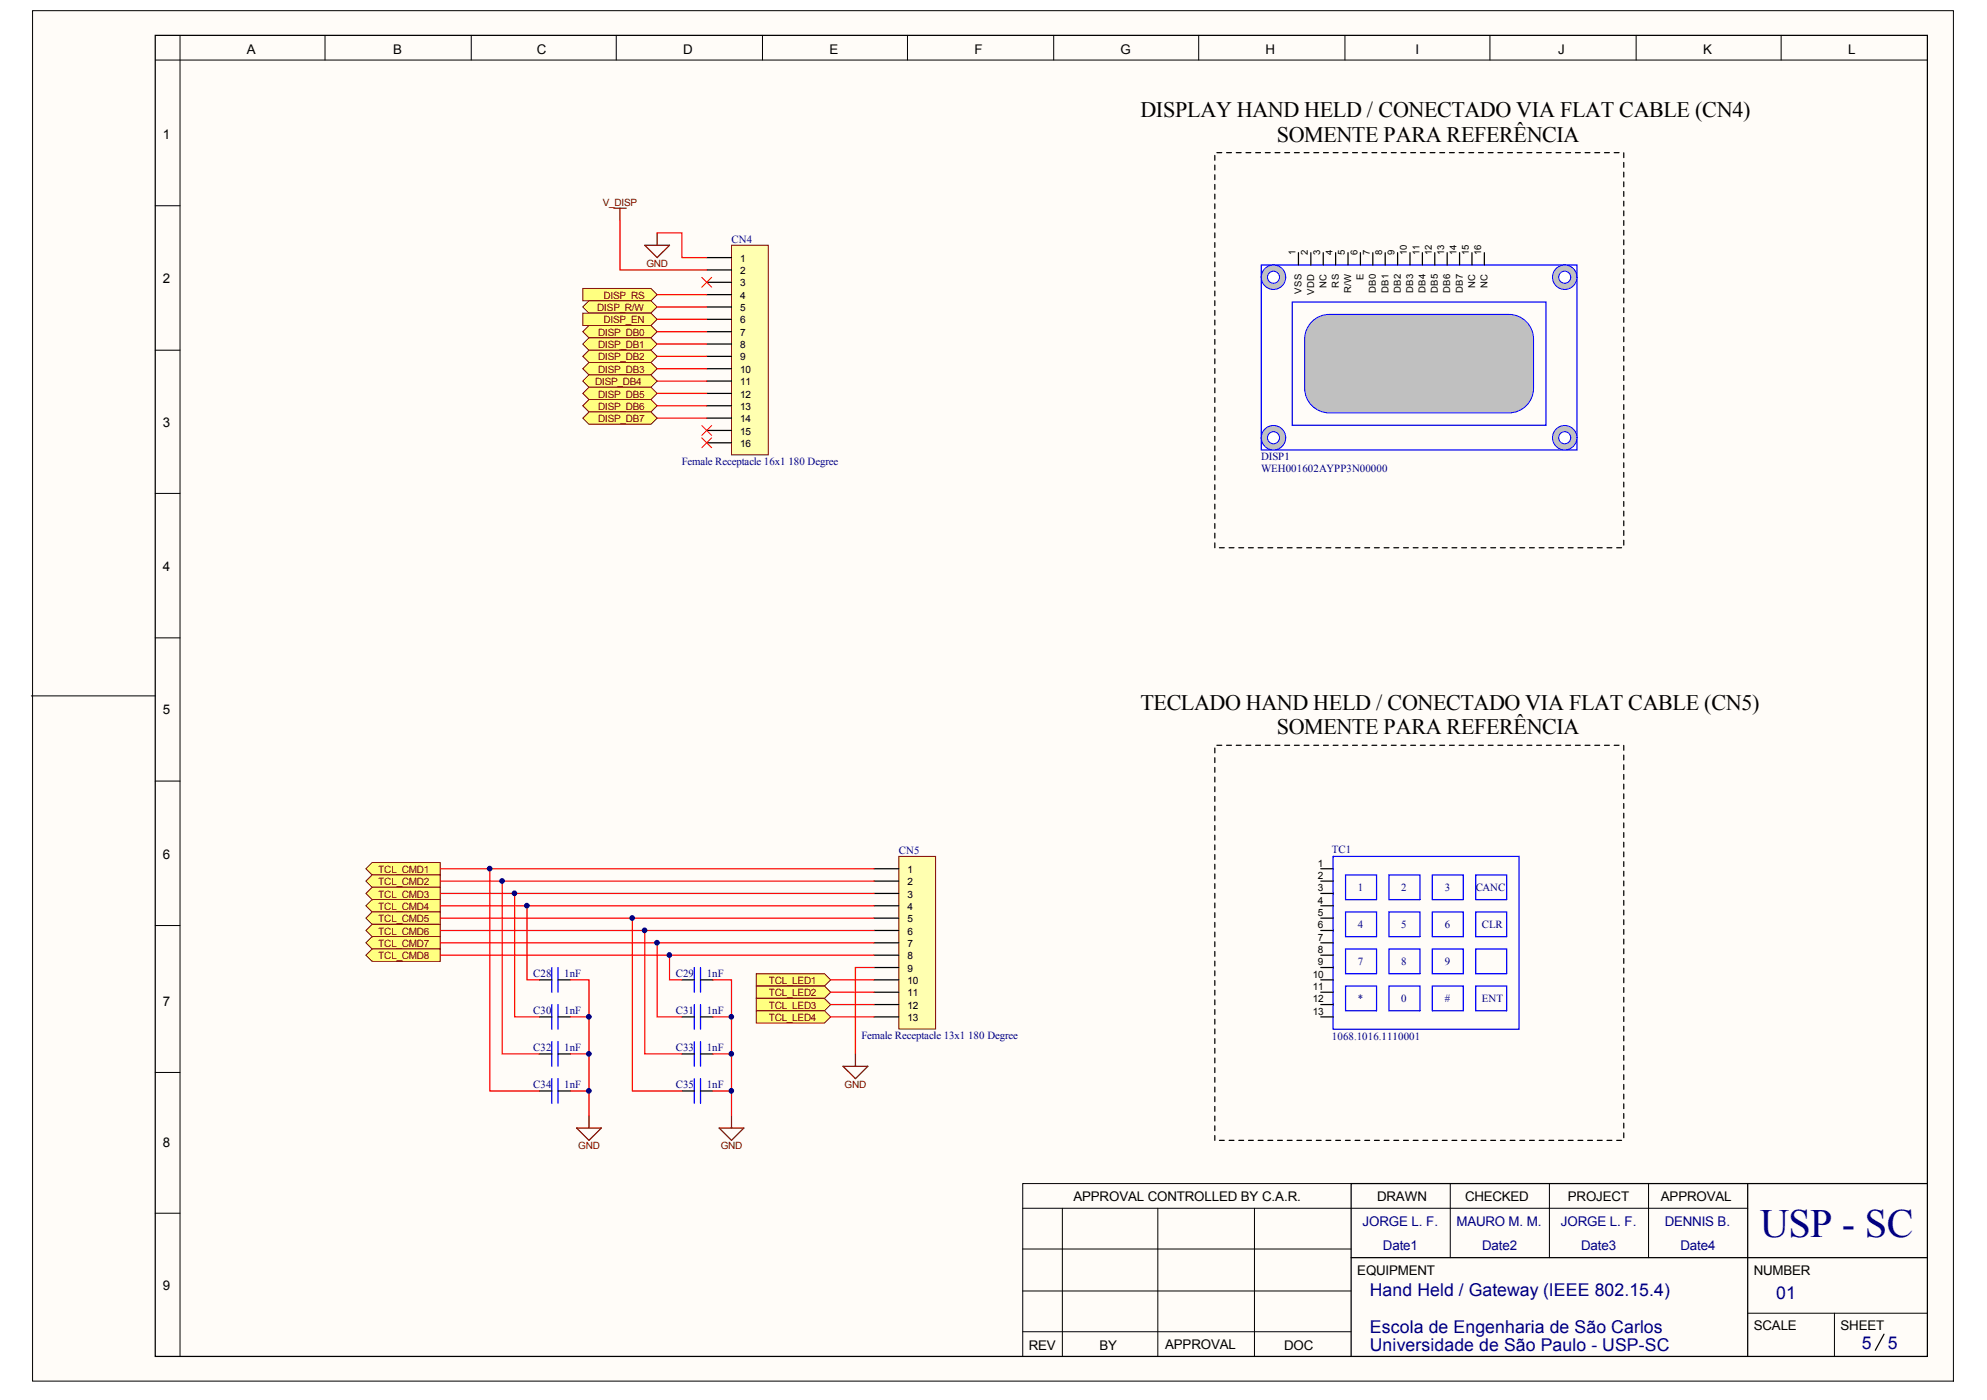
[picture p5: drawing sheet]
<svg xmlns="http://www.w3.org/2000/svg" width="287mm" height="202mm" viewBox="0 0 287 202" stroke-linecap="round" stroke-linejoin="round" font-family="sans-serif">
<defs><g id="words">
<text font-size="5.8" fill="#000080" x="254.1" y="178.6">USP - SC</text>
<g font-size="3.2">
<text x="164.6" y="16.9">DISPLAY HAND HELD / CONECTADO VIA FLAT CABLE (CN4)</text>
<text x="184.3" y="20.4">SOMENTE PARA REFERÊNCIA</text>
<text x="164.6" y="102.4">TECLADO HAND HELD / CONECTADO VIA FLAT CABLE (CN5)</text>
<text x="184.3" y="106">SOMENTE PARA REFERÊNCIA</text>
</g>
<g font-size="2.5" fill="#000080">
<text x="197.7" y="187.1">Hand Held / Gateway (IEEE 802.15.4)</text>
<text x="256.4" y="187.6">01</text>
<text x="197.7" y="192.4">Escola de Engenharia de São Carlos</text>
<text x="197.7" y="195.1">Universidade de São Paulo - USP-SC</text>
<text x="268.7" y="194.8">5</text>
<text x="272.5" y="194.8">5</text>
</g>
<g font-size="1.9">
<text x="35.6" y="7.8">A</text>
<text x="56.8" y="7.8">B</text>
<text x="77.5" y="7.8">C</text>
<text x="98.6" y="7.8">D</text>
<text x="119.7" y="7.8">E</text>
<text x="140.6" y="7.8">F</text>
<text x="161.8" y="7.8">G</text>
<text x="182.7" y="7.8">H</text>
<text x="204.3" y="7.8">I</text>
<text x="224.9" y="7.8">J</text>
<text x="245.8" y="7.8">K</text>
<text x="266.8" y="7.8">L</text>
<text x="23.5" y="20.1">1</text>
<text x="23.5" y="40.9">2</text>
<text x="23.5" y="61.6">3</text>
<text x="23.5" y="82.5">4</text>
<text x="23.5" y="103.1">5</text>
<text x="23.5" y="124">6</text>
<text x="23.5" y="145.2">7</text>
<text x="23.5" y="165.5">8</text>
<text x="155" y="173.4">APPROVAL CONTROLLED BY C.A.R.</text>
<text x="198.8" y="173.4">DRAWN</text>
<text x="211.5" y="173.4">CHECKED</text>
<text x="226.3" y="173.4">PROJECT</text>
<text x="239.7" y="173.4">APPROVAL</text>
<text x="195.9" y="184.1">EQUIPMENT</text>
<text x="253.2" y="184.1">NUMBER</text>
<text x="23.5" y="186.2">9</text>
<text x="148.5" y="195">REV</text>
<text x="158.7" y="195">BY</text>
<text x="168.2" y="194.8">APPROVAL</text>
<text x="185.4" y="195">DOC</text>
<text x="253.2" y="192.1">SCALE</text>
<text x="265.7" y="192.1">SHEET</text>
</g>
<g font-size="1.9" fill="#000080">
<text x="196.7" y="176.9">JORGE L. F.</text>
<text x="210.2" y="176.9">MAURO M. M.</text>
<text x="225.3" y="176.9">JORGE L. F.</text>
<text x="240.3" y="176.9">DENNIS B.</text>
<text x="199.6" y="180.5">Date1</text>
<text x="213.9" y="180.5">Date2</text>
<text x="228.2" y="180.5">Date3</text>
<text x="242.6" y="180.5">Date4</text>
</g>
<g font-size="1.6" fill="#000080">
<text x="105.6" y="35">CN4</text>
<text x="98.4" y="67.1">Female Receptacle 16x1</text>
<text x="113.8" y="67.1">180 Degree</text>
<text x="182.1" y="66.4">DISP1</text>
<text x="182.1" y="68.2">WEH001602AYPP3N00000</text>
<text x="129.7" y="123.3">CN5</text>
<text x="192.3" y="123.1">TC1</text>
<text x="196" y="128.6">1</text>
<text x="202.3" y="128.6">2</text>
<text x="208.5" y="128.6">3</text>
<text x="213" y="128.6">CANC</text>
<text x="196" y="134">4</text>
<text x="202.3" y="134">5</text>
<text x="208.5" y="134">6</text>
<text x="213.9" y="134">CLR</text>
<text x="77" y="141.1">C28</text>
<text x="81.4" y="141.1">1nF</text>
<text x="97.5" y="141.1">C29</text>
<text x="102" y="141.1">1nF</text>
<text x="196" y="139.3">7</text>
<text x="202.3" y="139.3">8</text>
<text x="208.5" y="139.3">9</text>
<text x="77" y="146.5">C30</text>
<text x="81.4" y="146.5">1nF</text>
<text x="97.5" y="146.5">C31</text>
<text x="102" y="146.5">1nF</text>
<text x="196" y="144.7">*</text>
<text x="202.3" y="144.7">0</text>
<text x="208.5" y="144.7">#</text>
<text x="213.9" y="144.7">ENT</text>
<text x="77" y="151.8">C32</text>
<text x="81.4" y="151.8">1nF</text>
<text x="97.5" y="151.8">C33</text>
<text x="102" y="151.8">1nF</text>
<text x="124.4" y="150">Female Receptacle 13x1</text>
<text x="139.7" y="150">180 Degree</text>
<text x="192.3" y="150.2">1068.1016.1110001</text>
<text x="77" y="157.2">C34</text>
<text x="81.4" y="157.2">1nF</text>
<text x="97.5" y="157.2">C35</text>
<text x="102" y="157.2">1nF</text>
</g>
<g font-size="1.4" fill="#800000">
<text x="87" y="29.8">V_DISP</text>
<text x="93.3" y="38.5">GND</text>
<text x="86.2" y="44.9">DISP_R/W</text>
<text x="87.1" y="43.1">DISP_RS</text>
<text x="87.1" y="46.7">DISP_EN</text>
<text x="86.3" y="48.5">DISP_DB0</text>
<text x="86.3" y="50.3">DISP_DB1</text>
<text x="86.3" y="52">DISP_DB2</text>
<text x="86.3" y="53.8">DISP_DB3</text>
<text x="85.9" y="55.6">DISP_DB4</text>
<text x="86.3" y="57.4">DISP_DB5</text>
<text x="86.3" y="59.2">DISP_DB6</text>
<text x="86.3" y="61">DISP_DB7</text>
<text x="54.6" y="126">TCL_CMD1</text>
<text x="54.6" y="127.8">TCL_CMD2</text>
<text x="54.6" y="129.6">TCL_CMD3</text>
<text x="54.6" y="131.4">TCL_CMD4</text>
<text x="54.6" y="133.2">TCL_CMD5</text>
<text x="54.6" y="134.9">TCL_CMD6</text>
<text x="54.6" y="136.7">TCL_CMD7</text>
<text x="54.6" y="138.5">TCL_CMD8</text>
<text x="111" y="142.1">TCL_LED1</text>
<text x="111" y="143.9">TCL_LED2</text>
<text x="111" y="145.6">TCL_LED3</text>
<text x="111" y="147.4">TCL_LED4</text>
<text x="121.9" y="157">GND</text>
<text x="83.5" y="166">GND</text>
<text x="104" y="166">GND</text>
</g>
<g font-size="1.4">
<text x="106.8" y="37.8">1</text>
<text x="106.8" y="39.6">2</text>
<text x="106.8" y="41.4">3</text>
<text x="187" y="36.8" transform="rotate(-90 187 36.8)">1</text>
<text x="188.8" y="36.8" transform="rotate(-90 188.8 36.8)">2</text>
<text x="190.6" y="36.8" transform="rotate(-90 190.6 36.8)">3</text>
<text x="191.5" y="41.6" transform="rotate(-90 191.5 41.6)">NC</text>
<text x="192.4" y="36.8" transform="rotate(-90 192.4 36.8)">4</text>
<text x="193.2" y="41.5" transform="rotate(-90 193.2 41.5)">RS</text>
<text x="194.1" y="36.8" transform="rotate(-90 194.1 36.8)">5</text>
<text x="195.9" y="36.8" transform="rotate(-90 195.9 36.8)">6</text>
<text x="196.8" y="40.5" transform="rotate(-90 196.8 40.5)">E</text>
<text x="197.7" y="36.8" transform="rotate(-90 197.7 36.8)">7</text>
<text x="199.5" y="36.8" transform="rotate(-90 199.5 36.8)">8</text>
<text x="201.3" y="36.8" transform="rotate(-90 201.3 36.8)">9</text>
<text x="203.1" y="36.8" transform="rotate(-90 203.1 36.8)">10</text>
<text x="204.9" y="36.8" transform="rotate(-90 204.9 36.8)">11</text>
<text x="206.7" y="36.8" transform="rotate(-90 206.7 36.8)">12</text>
<text x="208.4" y="36.8" transform="rotate(-90 208.4 36.8)">13</text>
<text x="210.2" y="36.8" transform="rotate(-90 210.2 36.8)">14</text>
<text x="212" y="36.8" transform="rotate(-90 212 36.8)">15</text>
<text x="212.9" y="41.6" transform="rotate(-90 212.9 41.6)">NC</text>
<text x="213.8" y="36.8" transform="rotate(-90 213.8 36.8)">16</text>
<text x="214.7" y="41.6" transform="rotate(-90 214.7 41.6)">NC</text>
<text x="106.8" y="43.1">4</text>
<text x="106.8" y="44.9">5</text>
<text x="106.8" y="46.7">6</text>
<text x="187.9" y="42.4" transform="rotate(-90 187.9 42.4)">VSS</text>
<text x="189.7" y="42.6" transform="rotate(-90 189.7 42.6)">VDD</text>
<text x="195" y="42.3" transform="rotate(-90 195 42.3)">R/W</text>
<text x="198.6" y="42.3" transform="rotate(-90 198.6 42.3)">DB0</text>
<text x="200.4" y="42.3" transform="rotate(-90 200.4 42.3)">DB1</text>
<text x="202.2" y="42.3" transform="rotate(-90 202.2 42.3)">DB2</text>
<text x="204" y="42.3" transform="rotate(-90 204 42.3)">DB3</text>
<text x="205.8" y="42.3" transform="rotate(-90 205.8 42.3)">DB4</text>
<text x="207.6" y="42.3" transform="rotate(-90 207.6 42.3)">DB5</text>
<text x="209.3" y="42.3" transform="rotate(-90 209.3 42.3)">DB6</text>
<text x="211.1" y="42.3" transform="rotate(-90 211.1 42.3)">DB7</text>
<text x="106.8" y="48.5">7</text>
<text x="106.8" y="50.3">8</text>
<text x="106.8" y="52">9</text>
<text x="106.8" y="53.8">10</text>
<text x="106.8" y="55.6">11</text>
<text x="106.8" y="57.4">12</text>
<text x="106.8" y="59.2">13</text>
<text x="106.8" y="61">14</text>
<text x="106.8" y="62.7">15</text>
<text x="106.8" y="64.5">16</text>
<text x="190.2" y="125.1">1</text>
<text x="131" y="126">1</text>
<text x="131" y="127.8">2</text>
<text x="131" y="129.6">3</text>
<text x="131" y="131.4">4</text>
<text x="190.2" y="126.9">2</text>
<text x="190.2" y="128.7">3</text>
<text x="190.2" y="130.5">4</text>
<text x="131" y="133.2">5</text>
<text x="131" y="134.9">6</text>
<text x="131" y="136.7">7</text>
<text x="190.2" y="132.3">5</text>
<text x="190.2" y="134.1">6</text>
<text x="190.2" y="135.8">7</text>
<text x="190.2" y="137.6">8</text>
<text x="131" y="138.5">8</text>
<text x="131" y="140.3">9</text>
<text x="131" y="142.1">10</text>
<text x="131" y="143.9">11</text>
<text x="189.5" y="141.2">10</text>
<text x="189.5" y="143">11</text>
<text x="190.2" y="139.4">9</text>
<text x="131" y="145.6">12</text>
<text x="131" y="147.4">13</text>
<text x="189.5" y="144.7">12</text>
<text x="189.5" y="146.5">13</text>
</g>
</g></defs>
<path d="M4.5 1.5h277.2v197.9h-277.2z" fill="#fffcf8"/>
<g fill="none" stroke="#000" stroke-width=".18">
<path d="M22.4 5.1h255.8v190.8h-255.8zM187.4 36.5v1.8M189.2 36.5v1.8M191 36.5v1.8M192.8 36.5v1.8M194.6 36.5v1.8M196.4 36.5v1.8M198.2 36.5v1.8M199.9 36.5v1.8M201.7 36.5v1.8M203.5 36.5v1.8M205.3 36.5v1.8"/>
<path d="M207.1 36.5v1.8M208.9 36.5v1.8M210.7 36.5v1.8M212.5 36.5v1.8M214.3 36.5v1.8M252.3 170.9v25M278.2 170.9h-83.2v25M195 181.6h83.2M271.9 192.6l-1.2 2.4"/>
</g>
<g fill="none" stroke="#000" stroke-width=".14">
<path d="M4.7 1.5h277.3v197.9h-277.3zM22.4 8.7h255.8M26 5.1v190.8M46.9 5.1v3.6M68 5.1v3.6M89 5.1v3.6M110.1 5.1v3.6M131 5.1v3.6M152.1 5.1v3.6M173 5.1v3.6M194.1 5.1v3.6M215.1 5.1v3.6"/>
<path d="M236.2 5.1v3.6M257.1 5.1v3.6M22.4 29.7h3.6M22.4 50.6h3.6M22.4 71.2h3.6M22.4 92.1h3.6M4.5 100.5h17.9M22.4 112.8h3.6M22.4 133.6h3.6M22.4 154.8h3.6M22.4 175.2h3.6M147.6 174.5h104.7"/>
<path d="M153.3 174.5v21.4M167.1 174.5v21.4M181.1 174.5v21.4M195 170.9h-47.4v25M209.3 170.9v10.7M223.6 170.9v10.7M238 170.9v10.7M147.6 192.3h47.4M147.6 186.4h47.4M147.6 180.3h47.4M252.3 189.6h25.9M264.8 189.6v6.3"/>
</g>
<path d="M182.1 38.3h45.5v26.7h-45.5z" fill="none" stroke="#00f" stroke-width=".18"/>
<circle cx="183.8" cy="40" r="1.76" fill="#c0c0c0" stroke="#00f" stroke-width=".14"/>
<circle cx="183.8" cy="40" r=".87" fill="#fff" stroke="#00f" stroke-width=".14"/>
<circle cx="225.9" cy="40" r="1.76" fill="#c0c0c0" stroke="#00f" stroke-width=".14"/>
<circle cx="225.9" cy="40" r=".87" fill="#fff" stroke="#00f" stroke-width=".14"/>
<circle cx="225.9" cy="63.2" r="1.76" fill="#c0c0c0" stroke="#00f" stroke-width=".14"/>
<circle cx="225.9" cy="63.2" r=".87" fill="#fff" stroke="#00f" stroke-width=".14"/>
<circle cx="183.8" cy="63.2" r="1.76" fill="#c0c0c0" stroke="#00f" stroke-width=".14"/>
<circle cx="183.8" cy="63.2" r=".87" fill="#fff" stroke="#00f" stroke-width=".14"/>
<path d="M186.5 43.6h36.6v17.8h-36.6z" fill="none" stroke="#00f" stroke-width=".18"/>
<path d="M189.4 46.4a3.6 3.6 0 0 1 2.5-1h25.9a3.6 3.6 0 0 1 3.6 3.6v7.1a3.6 3.6 0 0 1-3.6 3.5h-25.9a3.6 3.6 0 0 1-3.6-3.5v-7.1a3.5 3.5 0 0 1 1.1-2.6z" fill="#c0c0c0" stroke="#00f" stroke-width=".14"/>
<path d="M175.3 79.1v-57.1h59.1v57.1h-59.1M175.3 164.7v-57.1h59.1v57.1h-59.1" fill="none" stroke="#000" stroke-width=".18" stroke-dasharray=".7 .7"/>
<g fill="none" stroke="#000" stroke-width=".18">
<path d="M190.6 125.4h1.8M190.6 127.2h1.8M190.6 129h1.8M190.6 130.8h1.8M190.6 132.6h1.8M190.6 134.3h1.8M190.6 136.1h1.8M190.6 137.9h1.8M190.6 139.7h1.8M190.6 141.5h1.8M190.6 143.3h1.8M190.6 145h1.8"/>
<path d="M190.6 146.8h1.8"/>
</g>
<g fill="none" stroke="#00f" stroke-width=".18">
<path d="M192.4 123.7h26.9v24.9h-26.9zM194.2 126.3h4.5v3.6h-4.5zM194.2 131.7h4.5v3.5h-4.5zM194.2 137h4.5v3.6h-4.5zM200.5 126.3h4.5v3.6h-4.5zM200.5 131.7h4.5v3.5h-4.5zM200.5 137h4.5v3.6h-4.5zM206.7 126.3h4.5v3.6h-4.5zM206.7 131.7h4.5v3.5h-4.5zM206.7 137h4.5v3.6h-4.5zM213 126.3h4.5v3.6h-4.5zM213 131.7h4.5v3.5h-4.5z"/>
<path d="M213 137h4.5v3.6h-4.5zM194.2 142.4h4.5v3.5h-4.5zM200.5 142.4h4.5v3.5h-4.5zM206.7 142.4h4.5v3.5h-4.5zM213 142.4h4.5v3.5h-4.5z"/>
</g>
<path d="M129.7 123.7h5.3v24.9h-5.3z" fill="#ffffb0" stroke="#800000" stroke-width=".14"/>
<g fill="none" stroke="#000" stroke-width=".18">
<path d="M126.2 125.4h3.5M126.2 127.2h3.5M126.2 129h3.5M126.2 130.8h3.5M126.2 132.6h3.5M126.2 134.3h3.5M126.2 136.1h3.5M126.2 137.9h3.5M126.2 139.7h3.5M126.2 141.5h3.5M126.2 143.3h3.5M126.2 145h3.5"/>
<path d="M126.2 146.8h3.5"/>
</g>
<path d="M105.6 35.4h5.3v30.3h-5.3z" fill="#ffffb0" stroke="#800000" stroke-width=".14"/>
<g fill="none" stroke="#000" stroke-width=".18">
<path d="M102 37.2h3.6M102 39h3.6M102 40.8h3.6M102 42.5h3.6M102 44.3h3.6M102 46.1h3.6M102 47.9h3.6M102 49.7h3.6M102 51.5h3.6M102 53.2h3.6M102 55h3.6M102 56.8h3.6"/>
<path d="M102 58.6h3.6M102 60.4h3.6M102 62.2h3.6M102 63.9h3.6"/>
</g>
<path d="M88.6 30.1h1.8M89.5 30.1v1.7M93.1 35.4h3.5l-1.7 1.8zM94.9 33.6v1.8" fill="none" stroke="#800000" stroke-width=".18"/>
<g fill="none" stroke="#f00" stroke-width=".18">
<path d="M89.5 31.8v7.2h12.5M94.9 33.6h3.5v3.6h3.6M94.9 42.5h7.1M94.9 44.3h7.1M94.9 46.1h7.1M94.9 47.9h7.1M94.9 49.7h7.1M94.9 51.5h7.1M94.9 53.2h7.1M94.9 55h7.1M94.9 56.8h7.1M94.9 58.6h7.1"/>
<path d="M94.9 60.4h7.1"/>
</g>
<path d="M101.3 40l1.4 1.5M102.7 40l-1.4 1.5M101.3 61.4l1.4 1.5M101.3 63.2l1.4 1.4M102.7 61.4l-1.4 1.5M102.7 63.2l-1.4 1.4" fill="none" stroke="#f00" stroke-width=".14"/>
<g fill="#ffff80" stroke="#800000" stroke-width=".14">
<path d="M84.1 41.7h9.9l.9 .8-.9 .9h-9.9z" fill-rule="evenodd"/>
<path d="M84.1 44.3l.9-.9h9l.9 .9-.9 .9h-9z" fill-rule="evenodd"/>
<path d="M84.1 45.2h9.9l.9 .9-.9 .9h-9.9z" fill-rule="evenodd"/>
<path d="M84.1 47.9l.9-.9h9l.9 .9-.9 .9h-9z" fill-rule="evenodd"/>
<path d="M84.1 49.7l.9-.9h9l.9 .9-.9 .9h-9z" fill-rule="evenodd"/>
<path d="M84.1 51.5l.9-.9h9l.9 .9-.9 .8h-9z" fill-rule="evenodd"/>
<path d="M84.1 53.2l.9-.9h9l.9 .9-.9 .9h-9z" fill-rule="evenodd"/>
<path d="M84.1 55l.9-.9h9l.9 .9-.9 .9h-9z" fill-rule="evenodd"/>
<path d="M84.1 56.8l.9-.9h9l.9 .9-.9 .9h-9z" fill-rule="evenodd"/>
<path d="M84.1 58.6l.9-.9h9l.9 .9-.9 .9h-9z" fill-rule="evenodd"/>
<path d="M84.1 60.4l.9-.9h9l.9 .9-.9 .9h-9z" fill-rule="evenodd"/>
<path d="M52.8 125.4l.9-.9h9.9v1.8h-9.9z" fill-rule="evenodd"/>
<path d="M52.8 127.2l.9-.9h9.9v1.8h-9.9z" fill-rule="evenodd"/>
<path d="M52.8 129l.9-.9h9.9v1.8h-9.9z" fill-rule="evenodd"/>
<path d="M52.8 130.8l.9-.9h9.9v1.8h-9.9z" fill-rule="evenodd"/>
<path d="M52.8 132.6l.9-.9h9.9v1.8h-9.9z" fill-rule="evenodd"/>
<path d="M52.8 134.3l.9-.8h9.9v1.7h-9.9z" fill-rule="evenodd"/>
<path d="M52.8 136.1l.9-.9h9.9v1.8h-9.9z" fill-rule="evenodd"/>
<path d="M52.8 137.9l.9-.9h9.9v1.8h-9.9z" fill-rule="evenodd"/>
<path d="M109.2 140.6h9.8l.9 .9-.9 .9h-9.8z" fill-rule="evenodd"/>
<path d="M109.2 142.4h9.8l.9 .9-.9 .9h-9.8z" fill-rule="evenodd"/>
<path d="M109.2 144.2h9.8l.9 .8-.9 .9h-9.8z" fill-rule="evenodd"/>
<path d="M109.2 145.9h9.8l.9 .9-.9 .9h-9.8z" fill-rule="evenodd"/>
</g>
<g fill="none" stroke="#f00" stroke-width=".18">
<path d="M63.6 125.4h62.6M63.6 127.2h62.6M63.6 129h62.6M63.6 130.8h62.6M63.6 132.6h62.6M63.6 134.3h62.6M63.6 136.1h62.6M63.6 137.9h62.6M70.7 125.4v32.1h7.2M72.5 127.2v25h5.4M74.3 129v17.8h3.6M76.1 130.8v10.7h1.8"/>
<path d="M91.3 132.6v24.9h7.1M93.1 134.3v17.9h5.3M94.9 136.1v10.7h3.5M96.6 137.9v3.6h1.8M126.2 139.7h-2.7v12.5M82.3 141.5h2.7v19.6M82.3 146.8h2.7M82.3 152.2h2.7M82.3 157.5h2.7M102.9 141.5h2.7v19.6M102.9 146.8h2.7M102.9 152.2h2.7"/>
<path d="M102.9 157.5h2.7M119.9 141.5h6.3M119.9 143.3h6.3M119.9 145h6.3M119.9 146.8h6.3"/>
</g>
<path d="M121.7 154h3.6l-1.8 1.7zM123.5 152.2v1.8M83.2 162.9h3.6l-1.8 1.8zM85 161.1v1.8M103.8 162.9h3.6l-1.8 1.8zM105.6 161.1v1.8" fill="none" stroke="#800000" stroke-width=".18"/>
<g fill="none" stroke="#00f" stroke-width=".18">
<path d="M79.6 139.7v3.6M80.5 139.7v3.6M100.2 139.7v3.6M101.1 139.7v3.6M79.6 145v3.6M79.6 150.4v3.6M79.6 155.7v3.6M80.5 145v3.6M80.5 150.4v3.6M80.5 155.7v3.6M100.2 145v3.6M100.2 150.4v3.6"/>
<path d="M100.2 155.7v3.6M101.1 145v3.6M101.1 150.4v3.6M101.1 155.7v3.6"/>
</g>
<g fill="none" stroke="#000" stroke-width=".18">
<path d="M77.9 146.8h1.7M77.9 141.5h1.7M77.9 152.2h1.7M77.9 157.5h1.7M80.5 146.8h1.8M80.5 141.5h1.8M80.5 152.2h1.8M80.5 157.5h1.8M98.4 146.8h1.8M98.4 141.5h1.8M98.4 152.2h1.8M98.4 157.5h1.8"/>
<path d="M101.1 146.8h1.8M101.1 141.5h1.8M101.1 152.2h1.8M101.1 157.5h1.8"/>
</g>
<g fill="#000080" stroke="#000080" stroke-width=".14">
<circle cx="70.7" cy="125.4" r=".33"/>
<circle cx="72.5" cy="127.2" r=".33"/>
<circle cx="74.3" cy="129" r=".33"/>
<circle cx="76" cy="130.8" r=".33"/>
<circle cx="85" cy="157.5" r=".33"/>
<circle cx="85" cy="152.2" r=".33"/>
<circle cx="85" cy="146.8" r=".33"/>
<circle cx="91.2" cy="132.5" r=".33"/>
<circle cx="93" cy="134.3" r=".33"/>
<circle cx="94.8" cy="136.1" r=".33"/>
<circle cx="96.6" cy="137.9" r=".33"/>
<circle cx="105.6" cy="157.5" r=".33"/>
<circle cx="105.6" cy="152.2" r=".33"/>
<circle cx="105.6" cy="146.8" r=".33"/>
</g>
<use href="#words"/>
</svg>
